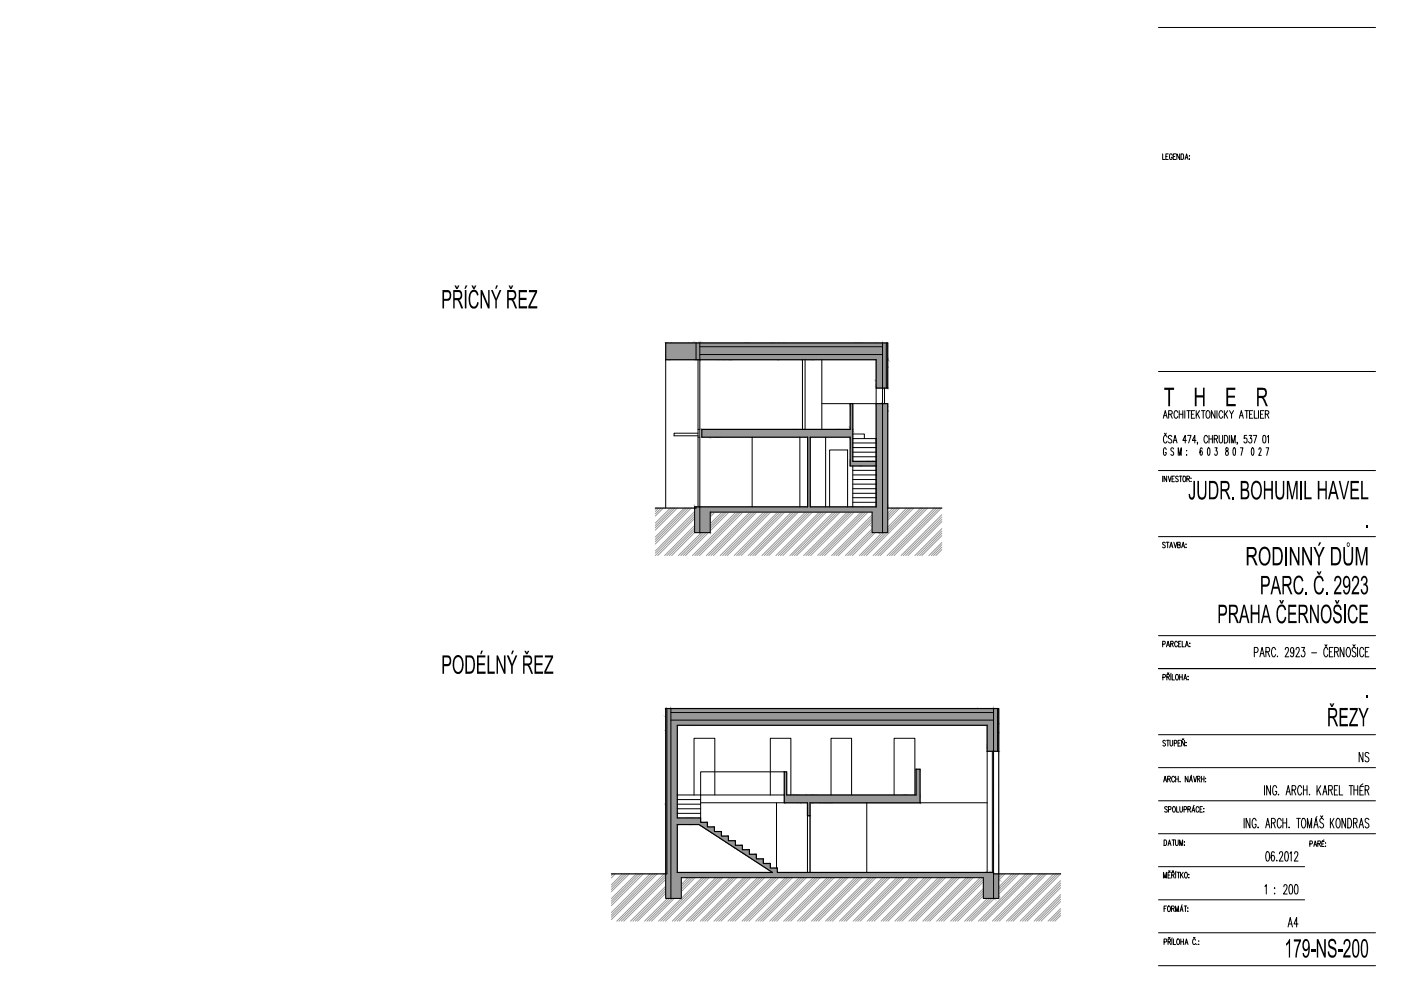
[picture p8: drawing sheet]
<svg xmlns="http://www.w3.org/2000/svg" width="297mm" height="210mm" viewBox="0 0 297 210" stroke-linecap="round" stroke-linejoin="round" font-family="sans-serif">
<g fill="none" stroke="#000" stroke-width=".21">
<path d="M245.6 5.8h46M246.5 32.6v1.2h.5M247.2 33.2h.3M247.7 32.6h-.5v1.2h.5M248.5 32.9a.32 .32 0 0 0-.4-.3 .32 .32 0 0 0-.2 .5v.2a.33 .33 0 0 0 .3 .5 .33 .33 0 0 0 .3-.5h-.2M248.8 33.2h.3M249.3 32.6h-.5v1.2h.5M250.1 32.6v1.2l-.6-1.2v1.2M250.4 32.6h.3a.8 .8 0 0 1 0 1.2h-.3zM251.2 33.8l.4-1.2 .3 1.2M251.4 33.4h.4M252.2 33v.1z"/>
<path d="M252.2 33.7v.1zM141.1 76.3v31.4M147.6 72.7v3.6M148 76.3v31.2M148.4 75.2h38.7M148.4 73.5h38.7M148.4 72.7v40.2M170.1 76.3v14.7M170.7 76.3v14.7M174.2 76.3v14.7M187.1 72.7v40.2M187.9 72.7v9.6"/>
<path d="M245.6 78.8h46M148 91.8h-5.1v.6h5.1M148 91h.4M148 92.7h.4M159.5 92.7v14.8M169.6 92.7v14.8M174.2 85.6h6.1M175 92.7v14.8M180.8 92h2.5v1M180.8 99.7h5M180.8 96.8h5M180.8 95.9h5"/>
<path d="M180.8 94.9h5M180.8 93.9h5M180.8 93h5v14.5M180.8 98.8v8.7M185.8 82.3v3.3h-5M187.5 82.3v3.3M245.6 99.8h46M246.6 88.7l.5-1.6 .4 1.6M246.8 88.1h.5M246.9 91.8l.2 .4 .2-.4M247.3 95.3l-.2-.3-.2-.1a1.58 1.58 0 0 0 0 1.6l.3-.2 .1-.3h-.2M247.4 92.7l-.2-.4a.9 .9 0 0 0-.3 1.5l.3 .1 .2-.4"/>
<path d="M247.8 87.8l.7-.1v-.5l-.2-.1h-.5v1.6M248.2 87.8l.3 .9M248.5 92.6a.38 .38 0 0 0-.6-.3 .38 .38 0 0 0-.1 .6l.5 .3 .2 .5a.4 .4 0 0 1-.4 .2 .4 .4 0 0 1-.4-.2M248.8 93.9l.3-1.6 .5 1.6M248.8 95.2v-.2a.34 .34 0 0 0-.5 .1 .34 .34 0 0 0 .1 .5l.4 .3v.4l-.2 .2-.4-.2M248.9 93.4h.5M249.7 87.4l-.3-.3a.9 .9 0 0 0-.3 1.5l.3 .1 .3-.4M249.8 96.5v-1.6l.3 1.6 .3-1.6v1.6M250 87.1v1.6M250 87.8h.8M250.8 87.1v1.6M251.2 87.1v1.6"/>
<path d="M251.5 93.4h-.7l.5-1.1v1.6M251.6 95.5v.1zM251.6 96.4v.1zM251.6 87.1h.8M251.8 92.3h.7l-.5 1.6M252 87.1v1.6M252.6 87.8h.4M253.3 87.1h-.7v1.6h.7M253.6 93.4h-.8l.5-1.1v1.6M253.6 87.1v1.6M253.9 87.7l.4 1M253.9 93.8l-.1 .4"/>
<path d="M254.3 87.1l-.7 1M254.7 87.1h.8M254.9 95.2l-.2-.3a1.28 1.28 0 0 0 0 1.6l.2-.4-.1-.5h-.2l-.2 .4M255.1 87.1v1.6M255.9 87.2l.1-.1a.89 .89 0 0 1 .3 1.5l-.1 .1a.9 .9 0 0 1-.3-1.5zM256 92.7l-.2-.4a.9 .9 0 0 0-.3 1.5l.3 .1 .2-.4M256.1 95l.2-.1 .2 .3v1.1l-.2 .2-.3-.2zM256.3 92.3v1.6M256.3 93.1h.7M257 92.3v1.6M257.4 93.1l.7-.2-.1-.5-.6-.1v1.6M257.6 87.1v1.6l-.8-1.6v1.6"/>
<path d="M257.6 94.9h.5l-.3 .7a.52 .52 0 0 1 .3 .5 .52 .52 0 0 1-.4 .4l-.1-.2M257.8 93.1l.3 .8M258 87.1v1.6M258.5 92.3v1.4l.3 .2 .4-.2v-1.4M259.2 87.4l-.2-.3a.93 .93 0 0 0-.3 1.5l.3 .1 .2-.4M259.6 92.3a.86 .86 0 0 1 .8 .6 .86 .86 0 0 1-.3 .9l-.5 .1zM259.6 87.1v1.6M259.8 87.7l.5 1M259.9 95v.5a.54 .54 0 0 1 .5 .5 .54 .54 0 0 1-.3 .5 .6 .6 0 0 1-.2-.6 .6 .6 0 0 1 .5-.4v-.5zM260.3 87.1l-.7 1M260.6 92.3v1.6M260.7 87.1l.4 .7 .4-.7"/>
<path d="M261.1 93.9v-1.6l.4 1.6 .4-1.6v1.6M261.1 87.8v.9M261.5 95l.2-.1 .2 .3v1.1l-.2 .2-.2-.2zM262.4 93.8h-.1h.1l-.1 .4M262.8 88.7l.4-1.6 .4 1.6M262.9 88.1h.6M263 94.9h.5l-.4 1.6M263.9 87.1h.8M264.3 92.3h-.5v.6a.46 .46 0 0 1 .6 .5 .46 .46 0 0 1-.6 .4l-.1-.2M264.3 87.1v1.6M264.8 92.3h.6l-.3 .6a.46 .46 0 0 1 .3 .6 .46 .46 0 0 1-.6 .3l-.1-.2M264.9 87.8h.4"/>
<path d="M265.4 95l.2-.1a1.22 1.22 0 0 1 0 1.6l-.3-.6zM265.6 87.1h-.7v1.6h.7M265.7 92.3h.7l-.5 1.6M265.9 87.1v1.6h.7M266.8 87.1v1.6M266.9 95.3l.1-.3a.4 .4 0 0 1 .5 .3 .4 .4 0 0 1-.2 .5l-.4 .7h.5M267.3 87.8h.4M267.8 92.4l.3-.1a1.22 1.22 0 0 1 0 1.6h-.1a1.44 1.44 0 0 1-.2-1.5zM268 87.1h-.7v1.6h.7M268.3 87.8l.6-.1 .1-.3-.1-.2-.6-.1v1.6M268.4 94.9h.6l-.4 1.6M268.6 87.8l.4 .9"/>
<path d="M268.7 92.6l.2-.3v1.6M147.6 107.5v.2h-.3v5.2h1.1M148.4 112.9h2.2v-4.3h34.3v4.3h2.2M175.9 107.5v-12.1h3.8v12.1M180.8 106.5h5M180.8 105.5h5M180.8 104.6h5M180.8 103.6h5M180.8 102.6h5M180.8 101.7h5M180.8 100.7h5M188.2 107.7v5.2h-1.1"/>
<path d="M245.6 113.8h46M246.5 101v1.1M247.1 115.1l-.3-.1h-.3v.4l.5 .3 .1 .3-.3 .1-.3-.1M247.3 115h.6M247.4 101v1.1l-.6-1.1v1.1M247.6 115v1.1M247.7 101l.3 1.1 .3-1.1M248 116.1l.3-1.1 .4 1.1M248.1 115.8h.4M248.5 101.5h.3M248.9 115l.3 1.1 .3-1.1M249 101h-.5v1.1h.5"/>
<path d="M249.7 115.5h.5v-.5h-.5v1.1h.5v-.3l-.1-.3M249.8 101.1l-.2-.1h-.3a.51 .51 0 0 0 .5 .7l-.1 .4h-.3l-.1-.1M250.1 101h.5M250.3 101v1.1M250.5 116.1l.4-1.1 .3 1.1M250.7 115.8h.3M250.9 101h.1a.62 .62 0 0 1 .4 .5 .62 .62 0 0 1-.4 .6 .96 .96 0 0 1-.1-1.1zM251.5 115.3v.2zM251.5 116v.1zM251.6 101.5l.6-.1-.1-.4h-.5v1.1M251.9 101.5l.3 .6M252.5 101.4h.1"/>
<path d="M252.5 102.1h.1M245.6 134.8h46M246.5 136.6l.5-.1v-.5h-.5v1.1M247.3 137.1l.4-1.1 .3 1.1M247.4 136.8h.5M248.2 136.5h.5v-.5h-.5v1.1M248.5 136.5l.3 .6M249.6 136.3a.32 .32 0 0 0-.4-.3 .32 .32 0 0 0-.2 .4v.3a.32 .32 0 0 0 .2 .4 .32 .32 0 0 0 .4-.3M249.9 136.5h.3M250.4 136h-.5v1.1h.5M250.7 136v1.1h.4M251.3 137.1l.3-1.1 .4 1.1"/>
<path d="M251.5 136.8h.3M252.3 136.3v.2zM252.3 137v.1zM265.9 138.3l.7-.1 .1-.2-.1-.6-.7-.1v2M267.1 139.3l.5-2 .5 2M267.3 138.6h.6M268.4 138.2l.7-.1 .1-.3-.1-.4-.7-.1v2M268.8 138.2l.4 1.1M270.5 137.7l-.3-.4a.97 .97 0 0 0-.5 1.5 .44 .44 0 0 0 .5 .5l.3-.5M270.8 139.1l.1 .1M272.5 137.7l.3-.4 .3 .1 .1 .3a2.3 2.3 0 0 1-.7 1.6h.8M274.3 138l-.1 .4a.58 .58 0 0 1-.7-.5 .58 .58 0 0 1 .4-.6 1.44 1.44 0 0 1 .1 2l-.3-.1-.1-.2"/>
<path d="M274.8 137.7l.2-.4 .4 .1 .1 .3a2.3 2.3 0 0 1-.8 1.6h.8M276 137.3h.6l-.3 .7a.63 .63 0 0 1 .4 .7 .63 .63 0 0 1-.6 .6l-.2-.4M278.1 138.4h1M280.9 136.7l.2 .4 .2-.4M281.5 137.7a.44 .44 0 0 0-.5-.4 1.57 1.57 0 0 0 0 2 .44 .44 0 0 0 .5-.5M281.9 138.2h.4M282.6 137.3h-.7v2h.7M283 138.2h.5l.2-.2-.1-.6-.6-.1v2M283.4 138.2l.4 1.1M284.9 137.3v2l-.8-2v2M285.7 137.4l.1-.1a.97 .97 0 0 1 .5 1.5 .44 .44 0 0 1-.5 .5 1.6 1.6 0 0 1-.1-1.9zM286.9 136.7l.2 .4 .2-.4"/>
<path d="M287.5 137.6a.42 .42 0 0 0-.4-.3 .42 .42 0 0 0-.4 .3v.4l.5 .3a.45 .45 0 0 1 .2 .8 .45 .45 0 0 1-.7-.1M287.8 137.3v2M289.1 137.7a.44 .44 0 0 0-.5-.4 1.57 1.57 0 0 0 0 2 .44 .44 0 0 0 .5-.5M289.5 138.2h.4M290.2 137.3h-.7v2h.7M141.4 150.2v35.1h-.3v5.2h1.1M142.2 152.7h68.5M142.2 151.1h68.5M142.2 150.2v40.3M209.3 159.3v25.7M210.4 159.3v25.7M210.7 150.2v34.8"/>
<path d="M211.5 150.2v9.1M211.8 159.3v31.2h-1.1M245.6 155.8h46M246.5 143.6l.6-.1-.1-.5h-.5v1.2M247.1 157.1a.29 .29 0 0 0-.5-.1 .29 .29 0 0 0 .1 .5l.2 .1a.31 .31 0 0 1 .2 .5 .31 .31 0 0 1-.6-.1M247.4 157h.5M247.4 143.5h.5v-.4l-.5-.1v1.2M247.5 142.6l.2 .3 .1-.3M247.6 157v1.2M247.7 143.5l.2 .7M248.1 157v.8l.2 .4 .3-.2v-1M248.2 143v1.2"/>
<path d="M248.3 142.7l-.1 .2M248.5 143v1.2h.5M249 157.6l.5-.1-.1-.5h-.4v1.2M249.4 143a.55 .55 0 0 1 .5 .4 .55 .55 0 0 1-.1 .6l-.1 .1a.61 .61 0 0 1-.5-.4 .61 .61 0 0 1 .2-.7zM249.8 157.6h.3M250.1 143v1.2M250.1 143.5h.6M250.3 157h-.5v1.2h.5M250.7 156.6l.1 .3 .2-.3M250.7 143v1.2M251 144.2l.3-1.2 .3 1.2M251.1 157v1.2l-.6-1.2v1.2"/>
<path d="M251.1 143.8h.4M251.5 157.4h.1M251.5 158.1h.1M251.9 143.4v.1zM251.9 144v.2zM289 159.5v2l-.8-2v2M290.2 159.8a.44 .44 0 0 0-.4-.3 .44 .44 0 0 0-.4 .3l.1 .5a.69 .69 0 0 1 .7 .5 .69 .69 0 0 1-.3 .7l-.4-.1-.1-.2M291.6 141.8h-46h46M143.6 169.5h4.9M143.6 170.5h4.9M143.6 171.5h4.9M143.6 172.5h4.9"/>
<path d="M147.2 168.6v-12.1h4.4v12.1M148.5 170.2h17.8M163.3 168.6v-12.1h4.4v12.1M164.6 170.2v13.9M166.3 163.6h-17.8v5h-4.9M166.3 168.6h-17.8v4.8M171.2 173v12M171.7 173v12M176.2 168.6v-12.1h4.4v12.1M183.8 170.2v14.8M189.6 168.6v-12.1h4.4v12.1M195.1 170.2h14.2"/>
<path d="M245.6 169.8h46M245.6 176.8h46M245.6 162.8h46M246.7 165.8l.3-1.2 .4 1.2M246.8 178.1a.59 .59 0 0 1 .6 .6 .59 .59 0 0 1-.6 .6zM246.8 165.4h.4M247.5 171.2l-.2-.2-.4 .2 .1 .3 .4 .1a.3 .3 0 0 1 0 .5 .3 .3 0 0 1-.5-.1M247.6 165.2l.5-.1v-.4l-.5-.1v1.2M247.7 179.3l.2-1.2 .4 1.2M247.7 171.6l.5-.1v-.4l-.5-.1v1.2M247.7 178.9h.5M247.9 165.2l.3 .6"/>
<path d="M248.5 178.1h.6M248.8 171.1a.61 .61 0 0 1 .5 .4 .61 .61 0 0 1-.3 .7 .69 .69 0 0 1-.2-1.1zM248.8 178.1v1.2M249 164.9a.32 .32 0 0 0-.4-.3 .32 .32 0 0 0-.2 .4v.3a.32 .32 0 0 0 .2 .5 .32 .32 0 0 0 .4-.3M249.2 178.1v.8l.3 .4 .3-.2v-1M249.3 164.6v1.2M249.3 165.2h.5M249.5 171v1.2h.4M249.8 164.6v1.2M250.1 179.3v-1.2l.3 1.2 .3-1.2v1.2M250.1 171v.9l.3 .3 .3-.2v-1M250.2 165.7h.1"/>
<path d="M251 171.6l.5-.1v-.4l-.5-.1v1.2M251.1 178.5h.1M251.1 179.1v.2zM251.8 171.6l.5-.1 .1-.4-.6-.1v1.2M251.9 164.6v1.2l-.6-1.2v1.2M252.1 171.6l.3 .6M252.2 165.8l.3-1.2 .3 1.2M252.3 165.4h.4M252.6 164.4l-.1 .1M252.7 172.2l.3-1.2 .3 1.2M252.8 171.8h.4M253.1 164.6l.3 1.2 .3-1.2"/>
<path d="M253.2 170.8l-.2 .1M253.9 165.2l.4-.1v-.4l-.4-.1v1.2M254.1 165.2l.3 .6M254.2 171.3a.32 .32 0 0 0-.4-.3 .32 .32 0 0 0-.2 .5v.2a.32 .32 0 0 0 .2 .5 .32 .32 0 0 0 .4-.3M254.4 171.6h.3M254.7 165.2h.6M254.7 164.6v1.2M254.9 171h-.5v1.2h.5M255.2 171.4v.1zM255.2 172.1v.1zM255.3 164.6v1.2M255.6 165.7h.1"/>
<path d="M255.6 165v.1zM263.8 173.5v2M265 173.5v2l-.8-2v2M266.3 174l-.2-.5a1.01 1.01 0 0 0-.6 1.5 .41 .41 0 0 0 .2 .4 .41 .41 0 0 0 .4 0l.2-.6h-.2M266.7 175.3v.2l.1-.1M268.1 166.6v2M268.4 175.5l.4-2 .4 2M268.5 174.9h.6M269.4 166.6v2l-.8-2v2M269.6 174.5h.5l.2-.2v-.6l-.2-.2h-.5v2M270 174.5l.4 1M270.7 167a.44 .44 0 0 0-.5-.4 1.57 1.57 0 0 0 0 2 .44 .44 0 0 0 .5-.5v-.3h-.3"/>
<path d="M271.1 168.4v.2v-.1M271.7 174l-.3-.5h-.3a1.62 1.62 0 0 0 0 2h.3l.3-.5M272 173.5v2M272 174.5h.8M272.7 168.6l.4-2 .5 2M272.8 173.5v2M272.8 167.9h.6M273.3 175.3v.2v-.1M273.9 167.5l.7-.1 .1-.3-.1-.4-.7-.1v2M274.3 167.5l.4 1.1M274.9 173.5h.8M275.3 173.5v2"/>
<path d="M276 167a.44 .44 0 0 0-.5-.4 1.57 1.57 0 0 0 0 2 .44 .44 0 0 0 .5-.5M276.3 173.5h.2a1.62 1.62 0 0 1 0 2 1.01 1.01 0 0 1-.5-1.5zM276.4 166.6v2M276.4 167.5h.7M277.1 166.6v2M277.2 175.5v-2l.5 2 .4-2v2M277.7 168.4l-.1 .1h.1M277.7 178.9h.5v-.6h-.5v1.2M278.6 175.5l.4-2 .5 2M278.6 179.5l.2-1.2 .4 1.2M278.6 179.1h.5M278.7 174.9h.6"/>
<path d="M279.2 173.1l-.2 .2M279.2 166.6v2M279.4 178.9l.6-.1-.1-.5h-.5v1.2M279.5 167.4l.5 1.2M279.7 178.9l.3 .6M280 173l.2 .3 .3-.3M280 166.6l-.8 1.3M280.2 178.9h.4M280.5 168.6l.4-2 .4 2M280.6 173.8a.45 .45 0 0 0-.7-.1 .45 .45 0 0 0 .1 .7l.5 .3 .1 .5a.42 .42 0 0 1-.4 .4 .42 .42 0 0 1-.4-.4M280.6 167.9h.6M280.7 178.1l-.4 .2"/>
<path d="M280.8 178.4h-.6v1.1h.6M281.1 178.7h.1M281.1 179.4h.1M281.7 167.5l.7-.1v-.7l-.7-.1v2M282.1 173.5v2M282.1 167.5l.4 1.1M282.3 174.4l.5 1.1M282.8 173.5l-.7 1.4M282.9 167.5h.5M283.5 173.6l.3-.1a1.62 1.62 0 0 1 0 2h-.2a1.69 1.69 0 0 1-.1-1.9zM283.6 166.6h-.7v2h.7M284 166.6v2h.7"/>
<path d="M285.3 173.5v2l-.8-2v2M285.8 173.5h.4a1.48 1.48 0 0 1 0 2h-.4zM286 166.6h.9M286.4 166.6v2M287 174.5l.7-.1v-.5l-.2-.4h-.5v2M287.1 167.5h.8M287.1 166.6v2M287.4 174.5l.3 1M287.9 166.6v2M288.2 175.5l.4-2 .5 2M288.3 174.9h.6M288.3 167.6h.5"/>
<path d="M289 166.2l-.5 .4M289.1 166.7h-.8v1.9h.8M289.4 167.5l.7-.1 .1-.3-.1-.4-.7-.1v2M289.8 167.5l.4 1.1M290.2 173.8a.45 .45 0 0 0-.7-.1 .45 .45 0 0 0 .1 .7l.5 .3 .1 .5-.3 .3h-.2l-.3-.3M210.7 185.3v5.2h-2.2v-4.4h-64.1v4.4h-2.2M245.6 197.8h46M245.6 183.8h31M245.6 190.8h31M246.7 186.2v-1.3l.3 1.3 .3-1.3v1.3M246.8 199.7h.5v-.6h-.5v1.2M246.8 192.6h.3"/>
<path d="M247.3 192.1h-.5v1.2M247.7 192.1a.6 .6 0 0 1 .5 .5 .6 .6 0 0 1-.3 .7 .72 .72 0 0 1-.2-1.2zM247.7 199.7l.5-.2-.1-.4h-.4v1.2M247.7 185.5h.3M247.7 198.7l.2 .3 .2-.3M247.8 184.6l.1 .3 .2-.3M247.9 199.7l.3 .6M248.2 184.9h-.5v1.3h.5M248.4 192.6h.5v-.4l-.5-.1v1.2M248.4 185.5h.5l.1-.3-.2-.3h-.4v1.3M248.5 199.1v1.2M248.5 184.6l.2 .3 .1-.3"/>
<path d="M248.5 198.9v.1M248.7 192.6l.3 .7M248.7 185.5l.3 .7M248.8 199.1v1.2h.5M249.2 193.3v-1.2l.4 1.2 .3-1.2v1.2M249.3 184.9v1.3M249.3 184.7v.2M249.6 184.9h.5M249.6 199.1h.1a.64 .64 0 0 1 .4 .6 .64 .64 0 0 1-.4 .6 .82 .82 0 0 1-.1-1.2zM249.9 184.9v1.3M250.2 193.3l.3-1.2 .3 1.2M250.3 184.9v1.3"/>
<path d="M250.3 192.9h.4M250.4 199.1v1.2M250.4 199.7h.5M250.5 185.5l.4 .7M250.7 191.8l-.2 .2M250.9 184.9l-.6 .8M250.9 199.1v1.2M251.1 192.1h.5M251.2 185.1l.2-.2a.67 .67 0 0 1 .4 .7 .67 .67 0 0 1-.4 .6l-.3-.5zM251.3 192.1v1.2M251.3 199.9h.5M251.8 192.5v.1z"/>
<path d="M251.8 193.2v.1zM252.1 185.4h.1M252.1 186h.1M253 198.7l.2 .3 .2-.3M253.4 199.4a.32 .32 0 0 0-.4-.3 .32 .32 0 0 0-.1 .4v.3a.31 .31 0 0 0 .2 .5 .31 .31 0 0 0 .3-.3M254.2 199.5h.1M268.2 187.9l.3-.3v2M268.5 180.7l.3-.1a1.6 1.6 0 0 1 0 2l-.3-.1-.1-.8zM270.2 188.3h.1zM270.2 189.5h.1zM270.2 180.8l-.1-.1-.3-.1a1.6 1.6 0 0 0 0 2 .66 .66 0 0 0 .5-.6 .66 .66 0 0 0-.5-.7l-.3 .6M270.7 182.4l-.1 .1h.2"/>
<path d="M271.3 181l.2-.4 .4 .1v.6l-.7 1.3h.8M272.2 188v-.3a.42 .42 0 0 1 .7 0 .42 .42 0 0 1-.1 .6l-.7 1.3h.8M272.5 180.7h.5l.2 .7-.2 1.1-.3 .1a1.86 1.86 0 0 1-.2-1.9zM273.1 196.5l.5-2 .4 2M273.3 195.9h.6M273.4 187.6h.3a1.6 1.6 0 0 1 0 2l-.3-.1-.1-.8zM273.5 181l.3-.4v2M274.5 181v-.3a.42 .42 0 0 1 .6 0 .42 .42 0 0 1 0 .6l-.7 1.3h.8M274.6 187.6h.3a1.6 1.6 0 0 1 0 2l-.3-.1-.2-.8zM275.2 195.9h-.8l.5-1.4v2M245.6 204.8h46M251.2 200.3l.3-1.2 .4 1.2"/>
<path d="M253.7 200.2h.1M254.2 200.2h.1"/>
</g>
<g fill="#000">
<path d="M101.9 61.5h.3l1.3 3v-3h.3v3.9h-.3l-1.3-3.1v3.1h-.3zM110 61.5h1.7v.5h-1.4v1.1h1.3v.5h-1.3v1.3h1.5v.5h-1.8zM112.1 61.5h1.8v.5l-1.5 2.9h1.5v.5h-1.9v-.5l1.5-2.9h-1.4zM246.8 82.2h2.1v.5h-.8v3.4h-.4v-3.4h-.9zM253.3 82.2h.4v1.6h1.4v-1.6h.3v3.9h-.3v-1.8h-1.4v1.8h-.4zM260 82.2h1.9v.5h-1.5v1.2h1.4v.4h-1.4v1.4h1.6v.4h-2zM253 102h.4v3l-.3 .8-.6 .1-.3-.2-.2-.9 .3-.1v.3a.38 .38 0 0 0 .5 .5 .38 .38 0 0 0 .2-.6zM253.9 102h.3v2.8l.1 .3 .4 .4 .5-.1 .2-.3 .1-3.1h.3l-.1 3.1-.2 .5-.5 .3h-.6l-.4-.7zM261.2 105.4h.4v.5h-.4zM268 102h.3v1.6h1.2v-1.6h.4v3.9h-.4v-1.9h-1.2v1.9h-.3zM270.4 102h.3v2.8l.1 .3 .4 .4 .5-.1 .2-.3 .1-3.1h.3v2.9l-.2 .7-.6 .3-.7-.1-.3-.6zM272.8 102h.5l.7 3.3 .7-3.3h.4v3.9h-.3v-3.3l-.7 3.3h-.3l-.7-3.3v3.3h-.3z"/>
<path d="M273.5 116h.3l1.4 3v-3h.3v3.9h-.3l-1.4-3.1v3.1h-.3zM276.1 116h.3l1.4 3v-3h.4v3.9h-.4l-1.4-3.1v3.1h-.3zM276.6 102h.3v3.4h1.2v.5h-1.5zM279.4 102h.3v1.6h1.3v-1.6h.3v3.9h-.3v-1.9h-1.3v1.9h-.3zM283.8 102h.4l.7 3.4 .8-3.4h.3l-.9 3.9h-.3zM286.3 102h1.8v.4h-1.4v1.2h1.3v.5h-1.3v1.3h1.5v.5h-1.9zM287.4 116h.6l.7 3.3 .8-3.3h.4v3.9h-.3v-3.3l-.8 3.3h-.3l-.7-3.4v3.4h-.4zM288.6 102h.3v3.4h1.2v.5h-1.5zM289.6 111.4h.3v.6h-.3zM265.2 128.2h.3v1.6h1.2v-1.6h.3v3.9h-.3v-1.8h-1.2v1.8h-.3zM273.1 128.2h1.7v.5h-1.4v1.2h1.3v.4h-1.3v1.4h1.5v.4h-1.8zM274.7 122.4l.3-.3 .5-.1 .4 .2 .4 .6 .1 .4-.4 .1-.2-.7-.5-.1-.4 .2-.3 .6v1.5l.4 .7 .5 .1 .2-.1 .4-.9 .3 .1-.3 .9-.5 .5-.7-.1-.3-.4-.2-.5-.2-1.5z"/>
<path d="M276.8 125.5h.4v.5h-.4zM277.7 128.2h.3l1.3 3.1v-3.1h.3v3.9h-.3l-1.3-3v3h-.3zM281.1 125.5h.4v.5h-.4zM283.1 122.3l.7-.2 .3 .1 .3 .5-.1 1.2-1.1 1.6h1.2v.5h-1.6l.3-1 .9-1.4 .1-.7a.48 .48 0 0 0-.7-.4 .48 .48 0 0 0-.2 .7h-.3zM286.3 128.4l.4-.2 .7 .1 .4 .9-.3 .2-.2-.6-.3-.2-.4 .1-.4 .4-.1 1.4 .2 1 .4 .2h.4l.2-.2 .3-.7 .3 .1-.3 .9-.5 .4h-.5l-.4-.3-.4-1.1v-1.5zM286.9 122.2l.4-.1 .4 .1 .5 .7-.1 .9-1.1 1.7h1.2v.5h-1.6l.3-1 .8-1.1 .1-.9a.48 .48 0 0 0-.6-.5 .48 .48 0 0 0-.3 .7h-.3l.1-.5zM288.2 128.2h1.8v.5h-1.4v1.2h1.3v.4h-1.3v1.4h1.4v.4h-1.8zM288.7 122.4l.4-.3 .6 .2 .2 1-.3 .6 .3 .2 .2 .5-.1 .9-.4 .5-.5 .1-.3-.2-.3-.9 .3-.1v.4a.49 .49 0 0 0 .7 .3 .49 .49 0 0 0 .2-.7l-.1-.6-.2-.2h-.3v-.4h.3l.2-.3v-.5a.4 .4 0 0 0-.5-.4 .4 .4 0 0 0-.3 .5v.2l-.3-.1zM103.4 139h.3v3.4h1.2v.5h-1.5zM105.3 139h.3l1.2 3v-3h.4v3.9h-.4l-1.2-3.1v3.1h-.3zM113.3 139h1.8v.4h-1.4v1.2h1.3v.4h-1.3v1.4h1.4v.5h-1.8zM115.5 139h1.8v.4l-1.5 3h1.5v.5h-1.9v-.5l1.5-2.9-1.4-.1z"/>
<path d="M284 150.1h1.8v.5h-1.4v1.2h1.3v.4h-1.3v1.3h1.4v.5h-1.8zM286.2 150.1h1.7v.5l-1.5 2.9h1.5v.5h-1.9v-.5l1.5-2.9h-1.3zM288 150.1h.4l.7 1.8 .7-1.8h.4l-1 2.2v1.7h-.3v-1.7zM289.6 147.3h.3v.6h-.3zM274.3 199.2h1.5v.3l-.7 2-.1 1.5h-.4l.1-1.2 .8-2.2h-1.2zM273.3 199.1h.2v3.9h-.2v-3l-.6 .5v-.4zM278 201.4h.8v.4h-.8zM279.2 199.1h.3l1.3 3.1v-3.1h.3v3.9h-.3l-1.3-3.1v3.1h-.3zM281.9 199.2l.3-.2 .5 .1 .4 .2 .2 .5v.4h-.3l-.3-.7h-.5l-.3 .4 .1 .5 1 .5 .4 .7-.1 .9-.3 .4-.3 .2-.7-.2-.5-.8v-.4h.3l.2 .7 .3 .2 .6-.1 .2-.4-.1-.6-1.1-.5-.3-.4v-.8zM283.7 201.4h.9v.4h-.9zM285.1 199.3l.2-.2h.5l.5 .5v1.2l-1.1 1.8h1.1v.4h-1.5l.1-.7 1.1-1.7v-.7a.47 .47 0 0 0-.6-.4 .47 .47 0 0 0-.3 .6v.2l-.3-.1z"/>
<path d="M93.8 61.5h1.4l.3 .3 .2 .6-.1 .7-.4 .6-1.1 .1v1.6h-.3zM94.1 62v1.4l1-.1 .2-.4-.1-.8z"/>
<path d="M96.1 61.5h1.4l.3 .2 .2 .6v.6l-.2 .5-.5 .2 .3 .3 .6 1.5h-.4l-.4-1.2-.5-.5h-.5v1.7h-.3zM96.4 61.9v1.3l1.1-.1 .2-.3-.2-.8zM96.4 60.5h.3l.2 .5 .2-.5h.3l-.4 .8h-.3z"/>
<path d="M98.6 61.5h.3v3.9h-.3zM98.7 60.5h.4l-.4 .7h-.2z"/>
<path d="M99.9 61.7l.5-.3 .5 .1 .3 .3 .3 .8-.4 .1-.1-.6-.3-.2-.6 .1-.3 .5-.1 1.4 .3 .9 .6 .2 .4-.3 .2-.7 .3 .2-.3 .8-.5 .4-.8-.1-.5-.9v-1.7zM99.9 60.5h.4l.2 .5 .2-.5h.3l-.4 .8h-.3z"/>
<path d="M104.1 61.5h.4l.7 1.8 .7-1.8h.4l-1 2.2v1.7h-.3v-1.7zM105.2 60.5h.4l-.4 .7h-.2z"/>
<path d="M107.5 61.5h1.4l.4 .3 .2 .6-.1 .5-.1 .4-.5 .4 .4 .5 .4 1.2h-.3l-.6-1.4-.3-.3h-.5v1.7h-.4zM107.9 61.9v1.3l1-.1 .2-.4-.1-.6-.2-.2zM107.8 60.5h.4l.1 .5 .2-.5h.3l-.3 .8h-.3z"/>
<path d="M266.5 82.2h1.6l.4 .4 .1 .4-.1 .8-.6 .6 .4 .4 .5 1.3h-.4l-.6-1.4-.3-.3h-.6v1.7h-.4zM266.9 82.7v1.2l1.2-.1 .2-.6-.2-.5z"/>
<path d="M256.3 102h1.3l.3 .2 .3 .6 .1 1.9-.4 .9-.4 .3h-1.2zM256.6 102.4v3h.9l.4-.6v-1.6l-.3-.6z"/>
<path d="M258.8 102h1.2l.5 .2 .2 .5v.6l-.1 .4-.6 .4 .4 .4 .5 1.4h-.4l-.8-1.7h-.6v1.7h-.3zM259.1 102.4v1.3h1l.3-.4-.1-.7-.2-.2z"/>
<path d="M263.1 102h1.1l.6 .6-.1 .8-.3 .4 .4 .5 .1 .8-.2 .5-.4 .3h-1.2zM263.4 102.4v1.2h.8l.3-.4-.1-.6-.3-.2zM263.4 104.1v1.3h.9l.2-.4-.1-.8z"/>
<path d="M264.3 116h1.5l.4 .2 .2 1-.3 .8a.19 .19 0 0 0-.3 .1 .19 .19 0 0 0 .1 .2l.8 1.6h-.5l-.5-1.2-.4-.6h-.6v1.8h-.4zM264.7 116.4v1.3l1.1-.1 .3-.4-.1-.6-.3-.2z"/>
<path d="M265.6 102.3l.5-.4 .6 .1 .3 .2 .4 .7 .1 .7-.1 1.4-.2 .5-.6 .4-.7-.1-.5-.7-.2-1.4 .1-.8zM266 102.5l-.4 .7v1.1l.3 .9 .5 .3 .5-.3 .3-.6v-1.4l-.2-.5-.4-.3-.3-.1z"/>
<path d="M267.3 116.4l.5-.5h.5l.6 .4 .3 .6 .1 1.7-.4 1-.5 .3-.8-.1-.6-.9-.1-1.4zM267.5 116.6l-.2 .8v1.3l.5 .7 .5 .1 .4-.3 .2-.5v-1.5l-.2-.6-.3-.2h-.5z"/>
<path d="M269.8 116h1.4l.6 .7 .1 1.9-.2 .8-.6 .4-1.3 .1zM270.2 116.4v3h.8l.4-.3 .2-.5v-1.4l-.5-.7z"/>
<path d="M278.5 116h.4l.8 1.8 .8-1.8h.4l-1.1 2.2v1.7h-.3v-1.7zM279.7 115h.4l-.4 .7h-.3z"/>
<path d="M282.5 102h.3l1 3.9h-.3l-.3-1.2h-1l-.3 1.2h-.3zM282.7 102.4l-.4 1.9h.8z"/>
<path d="M282.2 116h1.4l.5 .6 .3 .9-.1 1.1-.2 .8-.6 .4-1.3 .1zM282.5 116.4v3h.8l.6-.5v-1.8l-.4-.6z"/>
<path d="M284.8 116h.4v2.9l.4 .6h.5l.4-.5 .1-3h.3v2.9l-.3 .6-.3 .4h-.8l-.6-.6zM285.7 115a.43 .43 0 0 1 .5 .4 .43 .43 0 0 1-.5 .5l-.2-.3zM285.8 115.2a.25 .25 0 0 0-.1 .4 .25 .25 0 0 0 .3 0v-.3z"/>
<path d="M258.4 128.2l1.4 .1 .3 .7v.8l-.2 .5-.4 .2h-.8v1.6h-.3zM258.7 128.7v1.4l.9-.1 .2-.5v-.6l-.3-.2z"/>
<path d="M260.6 128.2h1.2l.5 .3 .2 .6-.1 .6-.3 .5-.3 .1 .3 .4 .6 1.4h-.4l-.6-1.5-.5-.2h-.3v1.7h-.3zM260.9 128.6v1.3h1l.2-.4-.1-.7-.3-.2z"/>
<path d="M263.6 128.2h.3l1 3.9h-.3l-.3-1.2h-1l-.3 1.2h-.3zM263.8 128.6l-.4 1.9h.8z"/>
<path d="M268.2 128.2h.4l.9 3.9h-.3l-.3-1.2h-1l-.3 1.2h-.3zM268.4 128.6l-.4 1.9h.8z"/>
<path d="M267.4 122.1l1.4 .1 .2 .2 .2 .6v.9l-.4 .4-1.1 .1v1.6h-.3zM267.7 122.5v1.4h.9l.3-.4v-.6a.43 .43 0 0 0-.6-.4z"/>
<path d="M270.3 122.1h.3l1.1 3.9h-.4l-.3-1.2h-1l-.3 1.2h-.3zM270.5 122.5l-.4 1.9h.8z"/>
<path d="M271.9 122.1h1.4l.3 .3 .2 .4v.9l-.3 .4-.4 .1 .4 .5 .5 1.3h-.4l-.8-1.7h-.6v1.7h-.3zM272.2 122.5v1.3h.8a.65 .65 0 0 0 .5-.6 .65 .65 0 0 0-.5-.7z"/>
<path d="M271 128.6l.4-.4h.5l.5 .3 .3 .6v.2l-.3 .1-.2-.6-.5-.2-.4 .2-.3 .6v1.6l.4 .7h.6l.3-.4 .1-.5 .3 .1-.3 .9-.5 .4-.7-.1-.4-.8-.2-1.6zM271.2 127.2h.4l.1 .5 .2-.5h.3l-.3 .8h-.3z"/>
<path d="M275.3 128.2h1.3l.5 .3 .1 1-.3 .7a.22 .22 0 0 0-.2 .1 .22 .22 0 0 0 0 .2l.8 1.6h-.5l-.6-1.5-.4-.2h-.4v1.7h-.3zM275.6 128.6v1.3h1l.3-.4-.1-.7-.4-.2z"/>
<path d="M280.5 128.5l.5-.3h.5l.4 .4 .3 .7 .1 1.2-.1 .8-.4 .6-.5 .3-.6-.1-.4-.5-.2-.6v-1.5zM280.8 128.7l-.4 .7v1.3l.2 .7 .6 .4 .6-.5 .2-1.6-.4-1-.3-.1z"/>
<path d="M279 122.4l.3-.3 .6-.1 .3 .2 .4 .6 .1 .4-.4 .1-.2-.7-.5-.1-.4 .2-.3 .6v1.5l.5 .7 .4 .1 .2-.1 .4-.9 .3 .1-.2 .8-.6 .6-.8-.3-.4-.7-.1-1.5zM279.1 121.1h.4l.2 .5 .2-.5h.3l-.4 .8h-.3z"/>
<path d="M283 128.4l.3-.2h.6l.5 .7v.4l-.3 .1-.1-.6-.5-.2-.3 .1-.2 .4 .1 .5 1.1 .5 .3 .6-.1 .9-.2 .4-.4 .2-.8-.2-.3-.6-.1-.5 .3-.1 .2 .7 .2 .2h.5l.4-.4-.1-.6-1.3-.8-.1-.9zM283 127.2h.3l.2 .5 .2-.5h.3l-.3 .8h-.4z"/>
<path d="M285.1 122.2l.3-.1 .4 .1 .4 .5 .1 .6v1.4l-.3 1-.4 .4-.4-.1-.3-.4-.1-.5 .3-.1 .1 .5a.44 .44 0 0 0 .5 .1 .44 .44 0 0 0 .2-.6l.1-.9-.3 .5-.4 .1-.5-.7-.1-1zM285.2 122.6l-.2 .5 .2 .9a.46 .46 0 0 0 .6 .2 .46 .46 0 0 0 .2-.7l-.1-.7a.36 .36 0 0 0-.3-.3 .36 .36 0 0 0-.4 .1z"/>
<path d="M93.8 139h1.4l.3 .2 .2 .7-.1 .8-.4 .5-1.1 .1v1.6h-.3zM94.1 139.4v1.4l1-.1 .2-.4v-.5a.43 .43 0 0 0-.6-.4z"/>
<path d="M96.4 139.3l.4-.4h.7l.4 .4 .3 .7v1.8l-.3 .7-.5 .4-.8-.2-.5-.8-.1-1.3zM96.8 139.4l-.4 .8-.1 1.2 .3 .8 .6 .3 .6-.6 .2-1.4-.2-.7-.3-.4-.3-.1z"/>
<path d="M98.7 139h1.2l.4 .3 .3 .5 .1 1.8-.3 .8-.5 .4-1.2 .1zM99 139.4v3h.9l.3-.4 .1-.4-.1-1.7-.3-.5z"/>
<path d="M101.1 139h1.8v.4h-1.4v1.2h1.3v.4h-1.3v1.4h1.5v.5h-1.9zM102 138h.4l-.3 .7h-.3z"/>
<path d="M107.4 139h.5l.7 1.8 .7-1.8h.4l-1 2.2v1.7h-.3v-1.7zM108.6 138h.4l-.4 .7h-.2z"/>
<path d="M110.9 139h1.4l.3 .2 .2 .4v.9l-.3 .4-.4 .2 .4 .4 .5 1.4h-.4l-.8-1.8h-.6v1.8h-.3zM111.2 139.4v1.3l1.1-.1 .2-.5-.1-.5-.2-.2zM111.2 138h.3l.2 .4 .2-.4h.3l-.4 .7h-.3z"/>
<path d="M281.6 150.1h1.3l.5 .3 .1 1.1-.2 .4-.5 .3 .2 .2 .7 1.6h-.4l-.6-1.4-.3-.3h-.5v1.7h-.3zM281.9 150.5v1.3h.9a.69 .69 0 0 0 .4-.7 .69 .69 0 0 0-.5-.6zM281.9 149.1h.3l.2 .5 .2-.5h.3l-.4 .8h-.3z"/>
<path d="M276.4 199.3l.4-.2 .5 .2 .3 .5 .1 .8v1.3l-.3 .8-.4 .4-.4-.1-.3-.4-.1-.5 .2-.1 .2 .5a.46 .46 0 0 0 .6 0 .46 .46 0 0 0 .1-.5l.1-.8-.2 .4-.5 .1-.5-.6-.1-1.1zM276.6 199.6l-.2 .5 .2 .9a.45 .45 0 0 0 .6 .2 .45 .45 0 0 0 .2-.6l-.2-1-.1-.1z"/>
<path d="M287 199.3l.3-.2 .4 .1 .5 .9v2l-.2 .6-.4 .4-.6-.2-.3-1v-1.6zM287.2 199.5l-.2 .8 .1 1.9a.4 .4 0 0 0 .4 .5 .4 .4 0 0 0 .3-.6l.1-1.6-.1-.7a.36 .36 0 0 0-.6-.3z"/>
<path d="M289 199.2l.4-.1 .3 .1 .3 .9v2.1l-.2 .5-.4 .4h-.3l-.3-.3-.3-.8v-1.9zM289.1 199.5l-.3 .7 .1 2a.42 .42 0 0 0 .5 .4 .42 .42 0 0 0 .3-.6v-2.1l-.2-.3z"/>
</g>
<path d="M272.7 116v3.9" fill="none" stroke="#000" stroke-width=".34"/>
<path d="M275.9 102v3.9M285.1 128.2v3.9" fill="none" stroke="#000" stroke-width=".3"/>
<g fill="#989898" stroke="#989898" stroke-width=".21">
<path d="M210.7 150.2h1.1v.7z"/>
<path d="M208.8 151.1h1.9v1z"/>
<path d="M211.8 159.3v.2z"/>
<path d="M211.8 159.5v.4z"/>
<path d="M211.8 160.1v.6z"/>
<path d="M211.8 160.7v6.8z"/>
<path d="M211.8 167.5v5.4z"/>
<path d="M194.2 163.1h.9v.5z"/>
<path d="M211.8 172.9v.4z"/>
<path d="M211.8 173.3v5.5z"/>
<path d="M192.3 170.2h2.8z"/>
<path d="M210.2 185h.5v.3z"/>
<path d="M166.3 163.6h.5v.4z"/>
<path d="M141.1 150.2h.3v.2z"/>
<path d="M142.2 150.9l.3 .2h-.3z"/>
<path d="M171.7 170.3v.2z"/>
<path d="M171.7 170.5v1z"/>
<path d="M171.2 172.6l.5 .4h-.5z"/>
<path d="M166.3 168.6l2.8 1.6h-2.6z"/>
<path d="M148.3 173.4l.2 .1z"/>
<path d="M149.8 174.4l.2 .1z"/>
<path d="M151.3 175.3l.2 .2z"/>
<path d="M154.3 177.3l.1 .1z"/>
<path d="M155.7 178.3h.2z"/>
<path d="M157.2 179.2l.2 .1z"/>
<path d="M158.7 180.2l.2 .1z"/>
<path d="M160.2 181.1l.2 .2z"/>
<path d="M164.7 184.1h.1z"/>
<path d="M141.1 185.1l.3 .2h-.3z"/>
<path d="M142.2 185.9l2.2 1.3v3.3z"/>
<path d="M187.1 72.7h1.1v.6z"/>
<path d="M184.3 73.5h2.8v1.7z"/>
<path d="M185.8 85.6h1.3v.8z"/>
<path d="M180.3 85.6h.5v.3z"/>
<path d="M147.6 72.7h.8v.5z"/>
<path d="M147 72.7h.6v.4z"/>
<path d="M185.2 97.8h.6v.3z"/>
<path d="M141.1 72.7l6.1 3.6h-5.4z"/>
<path d="M187.1 107.1l1.1 .6v5.2z"/>
<path d="M184.9 111.7l2.2 1.2h-.9z"/>
<path d="M148.8 91l2.8 1.7h-1.3z"/>
<path d="M147.6 107.5h.8v.4z"/>
<path d="M209.3 150.2l1.4 .9v-.9zM210.7 150.2v.9z"/>
<path d="M207.4 150.2l1.4 .9 .5-.9zM209.3 150.2l1.4 .9h-1.9z"/>
<path d="M210.7 150.2v2.5l1.1 .7zM210.7 150.2l1.1 .7v2.5z"/>
<path d="M207.9 151.1l2.8 1.6-1.9-1.6zM208.8 151.1l1.9 1v.6z"/>
<path d="M206.5 150.2l1.4 .9-.5-.9zM207.4 150.2l1.4 .9h-.9z"/>
<path d="M207.4 152.7l4.4 2.5-1.1-2.5zM210.7 152.7l1.1 .7v1.8z"/>
<path d="M204.6 151.1l2.8 1.6 .5-1.6zM207.9 151.1l2.8 1.6h-3.3z"/>
<path d="M203.2 150.2l1.4 .9 1.9-.9zM204.6 151.1l1.9-.9 1.4 .9z"/>
<path d="M209.3 153.8v4l2.5 1.5zM209.3 153.8l2.5 1.4v4.1z"/>
<path d="M197.7 151.1l2.8 1.6 4.1-1.6zM200.5 152.7l4.1-1.6 2.8 1.6z"/>
<path d="M196.3 150.2l1.4 .9 5.5-.9zM197.7 151.1l5.5-.9 1.4 .9z"/>
<path d="M211.4 159.3h.4zM211.4 159.3h.4z"/>
<path d="M209.3 157.8v.3l2.1 1.2zM209.3 157.8l2.5 1.5h-.4z"/>
<path d="M210.7 159.3h.7zM210.7 159.3h.7z"/>
<path d="M209.3 158.1v.3l1.4 .9zM209.3 158.1l2.1 1.2h-.7z"/>
<path d="M209.3 158.4l1.4 .9zM209.3 158.4l1.4 .9z"/>
<path d="M209.3 158.7l1.1 .6h-1.1zM209.3 159.3h1.1z"/>
<path d="M211.8 159.9v.2zM211.8 159.9v.2z"/>
<path d="M210.4 159.3h.3zM210.4 159.3h.3z"/>
<path d="M209.3 158.5v.2l1.1 .6zM209.3 158.5l1.4 .8h-.3z"/>
<path d="M194.2 163.1v5.5l.9 .5zM194.2 163.1l.9 .5v5.5z"/>
<path d="M192.2 168.6l2.9 1.6-.9-1.6zM194.2 168.6l.9 .5v1.1z"/>
<path d="M162.3 152.7l1.9 1.1 43.2-1.1zM164.2 153.8l43.2-1.1 1.9 1.1z"/>
<path d="M159.5 151.1l2.8 1.6 35.4-1.6zM162.3 152.7l35.4-1.6 2.8 1.6z"/>
<path d="M211.8 178.8v6.2zM211.8 178.8v6.2z"/>
<path d="M156.5 152.7l1.9 1.1 3.9-1.1zM158.4 153.8l3.9-1.1 1.9 1.1z"/>
<path d="M153.7 151.1l2.8 1.6 3-1.6zM156.5 152.7l3-1.6 2.8 1.6z"/>
<path d="M211.8 185v.3zM211.8 185v.3z"/>
<path d="M210.7 185.3l1.1 .6v-.6zM211.8 185.3v.6z"/>
<path d="M209.3 185l2.5 1.5-1.6-1.5zM210.2 185l1.6 .9v.6z"/>
<path d="M154.1 152.7l1.9 1.1 .5-1.1zM156.5 152.7l1.9 1.1h-2.4z"/>
<path d="M151.3 151.1l2.8 1.6-.4-1.6zM153.7 151.1l2.8 1.6h-2.4z"/>
<path d="M149.9 150.2l1.4 .9 45-.9zM151.3 151.1l45-.9 1.4 .9z"/>
<path d="M151.4 152.7l1.9 1.1 .8-1.1zM154.1 152.7l1.9 1.1h-2.7z"/>
<path d="M148.6 151.1l2.8 1.6-.1-1.6zM151.3 151.1l2.8 1.6h-2.7z"/>
<path d="M147.2 150.2l1.4 .9 1.3-.9zM148.6 151.1l1.3-.9 1.4 .9z"/>
<path d="M206.6 185l5.2 3-2.5-3zM209.3 185l2.5 1.5v1.5z"/>
<path d="M151.4 152.7l1.8 1.1zM151.4 152.7l1.9 1.1z"/>
<path d="M148.6 151.1l2.8 1.6zM148.6 151.1l2.8 1.6z"/>
<path d="M147.2 150.2l1.4 .9zM147.2 150.2l1.4 .9z"/>
<path d="M208.5 186.1v1.9l3.3 1.9zM208.5 186.1l3.3 1.9v1.9z"/>
<path d="M203.3 185l1.9 1.1 1.4-1.1zM205.2 186.1l1.4-1.1 1.9 1.1z"/>
<path d="M147.5 152.7l1.9 1.1 2-1.1zM149.4 153.8l2-1.1 1.8 1.1z"/>
<path d="M144.7 151.1l2.8 1.6 1.1-1.6zM148.6 151.1l2.8 1.6h-3.9z"/>
<path d="M208.5 188v.5l3.3 2zM208.5 188l3.3 1.9v.6z"/>
<path d="M147.2 152.7l1.9 1.1-1.6-1.1zM147.5 152.7l1.9 1.1h-.3z"/>
<path d="M144.4 151.1l2.8 1.6-2.5-1.6zM144.7 151.1l2.8 1.6h-.3z"/>
<path d="M142.2 150.2l1.4 .9 3.6-.9zM143.6 151.1l3.6-.9 1.4 .9z"/>
<path d="M208.5 188.5v.7l2.2 1.3zM208.5 188.5l3.3 2h-1.1z"/>
<path d="M176 170.2h16.3zM176 170.2h16.3z"/>
<path d="M173.2 168.6l2.8 1.6 16.2-1.6zM176 170.2l16.2-1.6 2.9 1.6z"/>
<path d="M175.6 170.2h.4zM175.6 170.2h.4z"/>
<path d="M172.8 168.6l2.8 1.6-2.4-1.6zM173.2 168.6l2.8 1.6h-.4z"/>
<path d="M141.4 150.2l.8 .5v-.5zM142.2 150.2v.5z"/>
<path d="M175.3 170.2h.3zM175.3 170.2h.3z"/>
<path d="M172.5 168.6l2.8 1.6-2.5-1.6zM172.8 168.6l2.8 1.6h-.3z"/>
<path d="M145.3 152.7l1.9 1.1v-1.1zM147.2 152.7l1.9 1.1h-1.9z"/>
<path d="M142.5 151.1l2.8 1.6-.9-1.6zM144.4 151.1l2.8 1.6h-1.9z"/>
<path d="M142.2 150.2v.7l.3 .2zM142.2 150.2l1.4 .9h-1.1z"/>
<path d="M175 170.2h.3zM175 170.2h.3z"/>
<path d="M172.2 168.6l2.8 1.6-2.5-1.6zM172.5 168.6l2.8 1.6h-.3z"/>
<path d="M145 152.7l1.9 1.1-1.6-1.1zM145.3 152.7l1.9 1.1h-.3z"/>
<path d="M142.2 151.1l2.8 1.6-2.5-1.6zM142.5 151.1l2.8 1.6h-.3z"/>
<path d="M174.8 170.2h.2zM174.8 170.2h.2z"/>
<path d="M172 168.6l2.8 1.6zM172.2 168.6l2.8 1.6h-.2z"/>
<path d="M208.5 189.2v1.3zM208.5 189.2l2.2 1.3h-2.2z"/>
<path d="M173.9 170.2h.9zM173.9 170.2h.9z"/>
<path d="M171 168.6l2.9 1.6-1.9-1.6zM172 168.6l2.8 1.6h-.9z"/>
<path d="M142.2 151.1v.6l1.7 1zM142.2 151.1l2.8 1.6h-1.1z"/>
<path d="M141.4 150.2v1l.8 .5zM141.4 150.2l.8 .5v1z"/>
<path d="M172.2 170.2h1.7zM172.2 170.2h1.7z"/>
<path d="M169.4 168.6l2.8 1.6-1.2-1.6zM171 168.6l2.9 1.6h-1.7z"/>
<path d="M142.2 152.7l1.9 1.1 .9-1.1zM145 152.7l1.9 1.1h-2.8z"/>
<path d="M142.2 151.7v1zM142.2 151.7l1.7 1h-1.7z"/>
<path d="M141.4 151.2v1l.8 .5zM141.4 151.2l.8 .5v1z"/>
<path d="M171.7 170.2h.5zM171.7 170.2h.5z"/>
<path d="M169 168.6l2.7 1.6-2.3-1.6zM169.4 168.6l2.8 1.6h-.5z"/>
<path d="M141.4 152.2v.3l.8 .4zM141.4 152.2l.8 .5v.2z"/>
<path d="M141.1 150.2v2.1l.3 .2zM141.1 150.2l.3 .2v2.1z"/>
<path d="M168.9 168.6l2.8 1.7zM169 168.6l2.7 1.7z"/>
<path d="M142.2 152.7v.3l1.4 .8zM142.2 152.7l1.9 1.1h-.5z"/>
<path d="M168.4 168.6l3.3 1.9-2.8-1.9zM168.9 168.6l2.8 1.7v.2z"/>
<path d="M166.8 168.6l2.8 1.6-1.2-1.6zM168.4 168.6l2.8 1.6h-1.6z"/>
<path d="M166.3 163.6v4.7l.5 .3zM166.3 163.6l.5 .4v4.6z"/>
<path d="M171.7 171.5v.3zM171.7 171.5v.3z"/>
<path d="M171.2 170.2v1.3l.5 .3zM171.2 170.2l.5 .3v1.3z"/>
<path d="M166.3 168.3v.3l2.8 1.6zM166.3 168.3l3.3 1.9h-.5z"/>
<path d="M141.4 152.5v1.5l.8 .5zM141.4 152.5l.8 .4v1.6z"/>
<path d="M141.1 152.3v1.6l.3 .1zM141.1 152.3l.3 .2v1.5z"/>
<path d="M171.7 171.8v1.2zM171.7 171.8v1.2z"/>
<path d="M171.2 171.5v1.1l.5 .4zM171.2 171.5l.5 .3v1.2z"/>
<path d="M141.4 154v1.2l.8 .5zM141.4 154l.8 .5v1.2z"/>
<path d="M141.1 153.9v1.2l.3 .1zM141.1 153.9l.3 .1v1.2z"/>
<path d="M166.3 168.6v1.5l.2 .1zM166.3 170.1l.2 .1h-.2z"/>
<path d="M141.4 155.2v.3l.8 .5zM141.4 155.2l.8 .5v.3z"/>
<path d="M141.1 155.1v.3l.3 .1zM141.1 155.1l.3 .1v.3z"/>
<path d="M171.7 185l1.9 1.1 29.7-1.1zM173.6 186.1l29.7-1.1 1.9 1.1z"/>
<path d="M171.7 173v12zM171.7 173v12z"/>
<path d="M142.2 153v16.7l1.4 .8zM142.2 153l1.4 .8v16.7z"/>
<path d="M141.4 155.5v13.7l.8 .5zM141.4 155.5l.8 .5v13.7z"/>
<path d="M142.2 169.7l1.4 .9zM142.2 169.7l1.4 .8v.1z"/>
<path d="M141.4 169.2l.8 .6zM141.4 169.2l.8 .6z"/>
<path d="M142.2 169.8l1.4 .9zM142.2 169.8l1.4 .9z"/>
<path d="M141.4 169.4l.8 .5zM141.4 169.4l.8 .5z"/>
<path d="M141.1 155.4v13.9l.3 .1zM141.1 155.4l.3 .1v13.9z"/>
<path d="M142.2 169.9l1.4 .9zM142.2 169.9l1.4 .9z"/>
<path d="M141.4 169.4l.8 .6zM141.4 169.4l.8 .6z"/>
<path d="M141.1 169.3l.3 .2zM141.1 169.3l.3 .2z"/>
<path d="M148.6 174.4l1.4 .8-.2-.8zM149.8 174.4l.2 .1v.7z"/>
<path d="M147 173.4l1.5 .9-.2-.9zM148.3 173.4l.2 .1v.8z"/>
<path d="M148.5 174.4l1.5 .8zM148.6 174.4l1.4 .8z"/>
<path d="M146.9 173.4l1.6 1zM147 173.4l1.5 1z"/>
<path d="M150.1 175.3l1.4 .8-.2-.8zM151.3 175.3l.2 .2v.6z"/>
<path d="M146.8 173.4l3.2 1.9zM146.9 173.4l3.1 1.9z"/>
<path d="M150 175.3l1.5 .9zM150.1 175.3l1.4 .9z"/>
<path d="M146.7 173.4l3.3 1.9zM146.8 173.4l3.2 1.9z"/>
<path d="M151.6 176.3l1.4 .8v-.8zM153 176.3v.8z"/>
<path d="M146.6 173.4l4.9 2.9zM146.7 173.4l4.8 2.9z"/>
<path d="M151.5 176.3l1.5 .9zM151.6 176.3l1.4 .9z"/>
<path d="M146.5 173.4l5 2.9zM146.6 173.4l4.9 2.9z"/>
<path d="M153 177.3l1.4 .8-.1-.8zM154.3 177.3l.1 .1v.7z"/>
<path d="M146.3 173.4l6.7 3.9zM146.5 173.4l6.5 3.8v.1z"/>
<path d="M154.6 178.3l1.3 .7-.2-.7zM155.7 178.3h.2v.7z"/>
<path d="M154.4 178.3l1.5 .8zM154.6 178.3l1.3 .8z"/>
<path d="M146.2 173.4l8.2 4.9zM146.3 173.4l8.1 4.7v.2z"/>
<path d="M155.9 179.2l1.5 .9-.2-.9zM157.2 179.2l.2 .1v.8z"/>
<path d="M146 173.4l9.9 5.8zM146.2 173.4l9.7 5.7v.1z"/>
<path d="M157.6 180.2l1.3 .7-.2-.7zM158.7 180.2l.2 .1v.6z"/>
<path d="M142.2 170v1.2l1.4 .8zM142.2 170l1.4 .8v1.2z"/>
<path d="M141.4 169.5v1.2l.8 .5zM141.4 169.5l.8 .5v1.2z"/>
<path d="M157.4 180.2l1.5 .8zM157.6 180.2l1.3 .8z"/>
<path d="M145.8 173.4l11.6 6.8zM146 173.4l11.4 6.8z"/>
<path d="M142.2 171.2l1.4 .9zM142.2 171.2l1.4 .9z"/>
<path d="M141.4 170.7l.8 .6zM141.4 170.7l.8 .6z"/>
<path d="M141.1 169.4v1.3l.3 .1zM141.1 169.4l.3 .1v1.3z"/>
<path d="M145.8 173.4l13.1 7.6zM145.8 173.4l13.1 7.6z"/>
<path d="M142.2 171.3l1.4 .8zM142.2 171.3l1.4 .8z"/>
<path d="M141.4 170.8l.8 .5zM141.4 170.8l.8 .5z"/>
<path d="M141.1 170.7l.3 .1zM141.1 170.7l.3 .1z"/>
<path d="M158.9 181.1l1.5 .9-.2-.9zM160.2 181.1l.2 .2v.7z"/>
<path d="M148.2 174.8l10.7 6.3zM148.2 174.8l10.7 6.3z"/>
<path d="M160.4 182.1l1.4 .9v-.9zM161.8 182.1v.9z"/>
<path d="M149.4 175.6l11 6.5zM149.4 175.6l11 6.5z"/>
<path d="M161.8 183.1l1.5 .8-.1-.8zM163.2 183.1l.1 .8z"/>
<path d="M150.8 176.5l11 6.6zM150.8 176.5l11 6.5v.1z"/>
<path d="M142.2 171.3v.3l1.4 .8zM142.2 171.3l1.4 .8v.3z"/>
<path d="M141.4 170.8v.3l.8 .5zM141.4 170.8l.8 .5v.3z"/>
<path d="M141.1 170.7v.3l.3 .1zM141.1 170.7l.3 .1v.3z"/>
<path d="M163.3 184.1l1.5 .8-.1-.8zM164.7 184.1h.1v.8z"/>
<path d="M152.3 177.5l11 6.6zM152.3 177.5l11 6.4v.2z"/>
<path d="M142.2 171.6l1.4 .9zM142.2 171.6l1.4 .9z"/>
<path d="M141.4 171.1l.8 .6zM141.4 171.1l.8 .6z"/>
<path d="M141.1 171l.3 .2zM141.1 171l.3 .2z"/>
<path d="M164.8 185l1.9 1.1 5-1.1zM166.7 186.1l5-1.1 1.9 1.1z"/>
<path d="M153.8 178.5l11 6.5zM153.8 178.5l11 6.5z"/>
<path d="M142.2 171.7l1.4 .9zM142.2 171.7l1.4 .9z"/>
<path d="M141.4 171.2l.8 .6zM141.4 171.2l.8 .6z"/>
<path d="M141.1 171.1l.3 .2zM141.1 171.1l.3 .2z"/>
<path d="M155.3 179.4l10.4 6.7zM155.3 179.4l11.4 6.7h-1z"/>
<path d="M144 173.4l2.4 1.4-.6-1.4zM145.8 173.4l2.4 1.4h-1.8z"/>
<path d="M142.2 171.8v.6l1.4 .8zM142.2 171.8l1.4 .8v.6z"/>
<path d="M141.4 171.3v.6l.8 .5zM141.4 171.3l.8 .5v.6z"/>
<path d="M141.1 171.2v.5l.3 .2zM141.1 171.2l.3 .1v.6z"/>
<path d="M143.6 173.4l2.5 1.4-2.1-1.4zM144 173.4l2.4 1.4h-.3z"/>
<path d="M142.2 172.4v.2l1.4 .8zM142.2 172.4l1.4 .8v.2z"/>
<path d="M141.4 171.9v.2l.8 .5zM141.4 171.9l.8 .5v.2z"/>
<path d="M142.2 172.6v1.4l1.4 .8zM142.2 172.6l3.9 2.2h-2.5z"/>
<path d="M141.4 172.1v1.5l.8 .4zM141.4 172.1l.8 .5v1.4z"/>
<path d="M141.1 171.7v1.7l.3 .2zM141.1 171.7l.3 .2v1.7z"/>
<path d="M143.6 185l1.9 1.1 18.3-1.1zM145.5 186.1l18.3-1.1 1.9 1.1z"/>
<path d="M142.2 174v10.2l1.4 .8zM142.2 174l1.4 .8v10.2z"/>
<path d="M141.4 173.6v10.1l.8 .5zM141.4 173.6l.8 .4v10.2z"/>
<path d="M141.1 173.4v10.1l.3 .2zM141.1 173.4l.3 .2v10.1z"/>
<path d="M142.2 184.2v.6l2.2 1.3zM142.2 184.2l3.3 1.9h-1.1z"/>
<path d="M141.4 183.7v.6l.8 .5zM141.4 183.7l.8 .5v.6z"/>
<path d="M141.1 183.5v.7l.3 .1zM141.1 183.5l.3 .2v.6z"/>
<path d="M142.2 184.8v.9l2.2 1.4zM142.2 184.8l2.2 1.3v1z"/>
<path d="M141.4 184.3v1l.8 .4zM141.4 184.3l.8 .5v.9z"/>
<path d="M141.1 184.2v.9l.3 .2zM141.1 184.2l.3 .1v1z"/>
<path d="M142.2 185.7v.2l2.2 1.3zM142.2 185.7l2.2 1.4v.1z"/>
<path d="M141.1 185.3l1.1 .6-.8-.6zM141.4 185.3l.8 .4v.2z"/>
<path d="M142.2 185.9v3.3l2.2 1.3zM142.2 189.2l2.2 1.3h-2.2z"/>
<path d="M141.1 185.3v3.2l1.1 .7zM141.1 185.3l1.1 .6v3.3z"/>
<path d="M141.1 189.9l1.1 .6h-1.1zM141.1 188.5v1.4l1.1 .6zM141.1 188.5l1.1 .7v1.3z"/>
<path d="M185.7 72.7l1.4 .8v-.8zM187.1 72.7v.8z"/>
<path d="M187.1 72.7v2.5l1.1 .6zM187.1 72.7l1.1 .6v2.5z"/>
<path d="M182.9 72.7l1.4 .8 1.4-.8zM184.3 73.5l1.4-.8 1.4 .8z"/>
<path d="M186.8 75.4l1.4 .9-1.1-1.1zM187.1 75.2l1.1 .6v.5z"/>
<path d="M181.1 73.5l4.7 2.8-1.5-2.8zM184.3 73.5l2.8 1.7-1.3 1.1z"/>
<path d="M185.8 76.3l2.4 1.4-1.4-2.3zM186.8 75.4l1.4 .9v1.4z"/>
<path d="M185.8 76.3v4.5l2.4 1.5zM185.8 76.3l2.4 1.4v4.6z"/>
<path d="M185.8 80.8v.7l1.3 .8zM185.8 80.8l2.4 1.5h-1.1z"/>
<path d="M185.8 81.5v.8zM185.8 81.5l1.3 .8h-1.3z"/>
<path d="M167.6 73.5l4.7 2.8 8.8-2.8zM172.3 76.3l8.8-2.8 4.7 2.8z"/>
<path d="M166.2 72.7l1.4 .8 15.3-.8zM167.6 73.5l15.3-.8 1.4 .8z"/>
<path d="M187.1 85.6l1.1 .6v-.6zM188.2 85.6v.6z"/>
<path d="M166.5 73.5l4.7 2.8-3.6-2.8zM167.6 73.5l4.7 2.8h-1.1z"/>
<path d="M165.1 72.7l1.4 .8-.3-.8zM166.2 72.7l1.4 .8h-1.1z"/>
<path d="M187.1 85.6v.8l1.1 .6zM187.1 85.6l1.1 .6v.8z"/>
<path d="M165.1 73.5l4.7 2.8-3.3-2.8zM166.5 73.5l4.7 2.8h-1.4z"/>
<path d="M163.7 72.7l1.4 .8v-.8zM165.1 72.7l1.4 .8h-1.4z"/>
<path d="M160.2 73.5l4.7 2.8 .2-2.8zM165.1 73.5l4.7 2.8h-4.9z"/>
<path d="M158.8 72.7l1.4 .8 3.5-.8zM160.2 73.5l3.5-.8 1.4 .8z"/>
<path d="M185.8 85.6v7.4l1.3 .8zM185.8 85.6l1.3 .8v7.4z"/>
<path d="M180.3 85.6v5.1l.5 .3zM180.3 85.6l.5 .3v5.1z"/>
<path d="M180.3 90.7v.3l.5 .4zM180.3 90.7l.5 .3v.4z"/>
<path d="M150.3 73.5l4.7 2.8 5.2-2.8zM155 76.3l5.2-2.8 4.7 2.8z"/>
<path d="M148.9 72.7l1.4 .8 8.5-.8zM150.3 73.5l8.5-.8 1.4 .8z"/>
<path d="M149.8 73.5l4.7 2.8-4.2-2.8zM150.3 73.5l4.7 2.8h-.5z"/>
<path d="M148.4 72.7l1.4 .8-.9-.8zM148.9 72.7l1.4 .8h-.5z"/>
<path d="M149 73.5l4.7 2.8-3.9-2.8zM149.8 73.5l4.7 2.8h-.8z"/>
<path d="M148.4 72.7v.5l.6 .3zM148.4 72.7l1.4 .8h-.8z"/>
<path d="M148.4 73.2v.3zM148.4 73.2l.6 .3h-.6z"/>
<path d="M147.6 72.7v.4l.8 .4zM147.6 72.7l.8 .5v.3z"/>
<path d="M148.4 73.5l4.7 2.8-4.1-2.8zM149 73.5l4.7 2.8h-.6z"/>
<path d="M177.5 91l3.3 2-.5-2zM180.3 91l.5 .4v1.6z"/>
<path d="M148.4 73.5v.5l3.8 2.3zM148.4 73.5l4.7 2.8h-.9z"/>
<path d="M147.6 73.1v.5l.8 .4zM147.6 73.1l.8 .4v.5z"/>
<path d="M146.1 72.7l1.5 .9-.6-.9zM147 72.7l.6 .4v.5z"/>
<path d="M147.6 73.6v1.1l.8 .5zM147.6 73.6l.8 .4v1.2z"/>
<path d="M148.4 74v2.3zM148.4 74l3.8 2.3h-3.8z"/>
<path d="M147.6 75.8l.8 .5h-.8zM147.6 74.7v1.1l.8 .5zM147.6 74.7l.8 .5v1.1z"/>
<path d="M142.3 72.7l5.3 3.1-1.5-3.1zM146.1 72.7l1.5 .9v2.2z"/>
<path d="M141.5 72.7l6.1 3.6-5.3-3.6zM142.3 72.7l5.3 3.1v.5z"/>
<path d="M184.1 97.8l1.7 1-.6-1zM185.2 97.8l.6 .3v.7z"/>
<path d="M141.1 72.7l6.1 3.6-5.7-3.6zM141.5 72.7l6.1 3.6h-.4z"/>
<path d="M180.8 97.8l1.7 1 1.6-1zM182.5 98.8l1.6-1 1.7 1z"/>
<path d="M180.3 92.7v4.8l.5 .3zM180.3 92.7l.5 .3v4.8z"/>
<path d="M169 91l2.8 1.7 5.7-1.7zM171.8 92.7l5.7-1.7 2.8 1.7z"/>
<path d="M168.4 91l3.4 2-2.8-2zM169 91l2.8 1.7v.3z"/>
<path d="M180.3 97.5v1.3zM180.3 97.5l2.2 1.3h-2.2z"/>
<path d="M141.1 72.7v3.2l.7 .4zM141.1 75.9l.7 .4h-.7z"/>
<path d="M187.1 86.4v20.4l1.1 .7zM187.1 86.4l1.1 .6v20.5z"/>
<path d="M187.1 106.8v.3l1.1 .6zM187.1 106.8l1.1 .7v.2z"/>
<path d="M185.8 93v14.5l1.3 .8zM185.8 93l1.3 .8v14.5z"/>
<path d="M183 107.5l4.1 2.3-1.3-2.3zM185.8 107.5l1.3 .8v1.5z"/>
<path d="M180.8 107.5l1.9 1.1 .3-1.1zM183 107.5l1.9 1.1h-2.2z"/>
<path d="M187.1 107.1v5.2l1.1 .6zM187.1 112.3l1.1 .6h-1.1z"/>
<path d="M184.9 108.6v3.1l2.2 1.2zM184.9 108.6l2.2 1.2v3.1z"/>
<path d="M184.9 111.7v.5l1.3 .7zM184.9 112.2l1.3 .7h-1.3z"/>
<path d="M148.8 91l2.8 1.7 16.8-1.7zM151.6 92.7l16.8-1.7 2.8 1.7z"/>
<path d="M148.8 91v.8l1.5 .9zM148.8 91.8l1.5 .9h-1.5z"/>
<path d="M171.8 107.5l1.9 1.1 7.1-1.1zM173.7 108.6l7.1-1.1 1.9 1.1z"/>
<path d="M171.2 92.7v14.4l.6 .4zM171.2 92.7l.6 .3v14.5z"/>
<path d="M171.2 107.1v.4l1.9 1.1zM171.2 107.1l2.5 1.5h-.6z"/>
<path d="M148.7 107.5l1.9 1.1 20.6-1.1zM150.6 108.6l20.6-1.1 1.9 1.1z"/>
<path d="M148.4 107.5l2.2 1.2-1.9-1.2zM148.7 107.5l1.9 1.1v.1z"/>
<path d="M147.6 107.5v.2l.8 .5zM147.6 107.5l.8 .4v.3z"/>
<path d="M147.3 107.7l1.1 .7-.8-.7zM147.6 107.7l.8 .5v.2z"/>
<path d="M148.4 107.5v4.2l2.2 1.2zM148.4 107.5l2.2 1.2v4.2z"/>
<path d="M148.4 111.7v1.2zM148.4 111.7l2.2 1.2h-2.2z"/>
<path d="M147.3 112.3l1.1 .6h-1.1zM147.3 107.7v4.6l1.1 .6zM147.3 107.7l1.1 .7v4.5z"/>
</g>
<path d="M141.1 72.7h47.1v9.6h-2.4v-6h-44.7zM185.8 98.8h-5.5v-6.1h-8.5v14.8h14v-21.9h2.4v22.1h11.5M185.8 97.8h-5v-12.2h-.5v5.4h-31.5v1.7h22.4v14.8h-23.9v.2h-8.4M143.6 174.8h4.6l15.6 10.2h-20.2zM166.3 163.6h.5v5h27.4v-5.5h.9v7.1h-23.4v2.8h-.5v-2.8h-4.9zM129.6 185.3h11.5v-35.1h70.7v9.1h-2.5v-5.5h-65.7v19.6h4.9v1h1.5v.9h1.5v1h1.5v1h1.4v1h1.5v.9h1.5v1h1.5v.9h1.5v1h1.4v1h1.5v1h1.5v.9h45.9v.3h14.2" fill="none" stroke="#000" stroke-width=".25"/>
<g fill="none" stroke="#989898" stroke-width=".21">
<path d="M139.1 107.7l-.2 .3M139.7 107.7l-.8 .7M140.2 107.7l-1.3 1.3M140.6 107.7l-1.7 1.7M142.1 107.7l-3.2 3.2M142.6 107.7l-3.7 3.7M143.1 107.7l-4.2 4.2M143.6 107.7l-4.7 4.7M145.1 107.7l-6.2 6.2M145.5 107.7l-6.6 6.7M146.1 107.7l-7.2 7.1M146.6 107.7l-7.7 7.6"/>
<path d="M147.3 108.4l-8.4 8.4M147.3 111.4l-6.4 6.4M147.3 109l-8.4 8.3M147.3 111.9l-5.9 5.9M147.3 109.5l-8.4 8.3M147.3 112.4l-5.4 5.4M147.3 109.9l-7.9 7.9M147.3 112.9l-4.9 4.9M148.7 112.9l-4.9 4.9M149.2 112.9l-4.8 4.9M149.7 112.9l-4.8 4.9M150.2 112.9l-4.9 4.9"/>
<path d="M150.6 108.6h.1M151.1 108.6l-.5 .5M151.6 108.6l-1 1M153.1 108.6l-2.5 2.5M153.6 108.6l-3 3M154.1 108.6l-3.5 3.4M154.6 108.6l-4 4M156 108.6l-9.2 9.2M156.5 108.6l-9.2 9.2M157 108.6l-9.2 9.2M157.5 108.6l-9.2 9.2M159 108.6l-9.2 9.2"/>
<path d="M159.5 108.6l-9.3 9.2M160 108.6l-9.3 9.2M160.4 108.6l-9.1 9.2M161.9 108.6l-9.2 9.2M162.4 108.6l-9.2 9.2M162.9 108.6l-9.2 9.2M163.4 108.6l-9.2 9.2M164.9 108.6l-9.2 9.2M165.4 108.6l-9.2 9.2M165.9 108.6l-9.3 9.2M166.4 108.6l-9.3 9.2M167.8 108.6l-9.2 9.2"/>
<path d="M168.3 108.6l-9.2 9.2M168.8 108.6l-9.2 9.2M169.3 108.6l-9.2 9.2M170.8 108.6l-9.3 9.2M171.3 108.6l-9.2 9.2M171.7 108.6l-9.1 9.2M172.3 108.6l-9.3 9.2M173.7 108.6l-9.2 9.2M174.2 108.6l-9.2 9.2M174.7 108.6l-9.2 9.2M175.2 108.6l-9.2 9.2M176.7 108.6l-9.2 9.2"/>
<path d="M177.2 108.6l-9.3 9.2M177.7 108.6l-9.3 9.2M178.1 108.6l-9.2 9.2M179.6 108.6l-9.2 9.2M180.1 108.6l-9.2 9.2M180.6 108.6l-9.2 9.2M181.1 108.6l-9.2 9.2M182.6 108.6l-9.2 9.2M183 108.6l-9.1 9.2M183.6 108.6l-9.3 9.2M184.1 108.6l-9.3 9.2M184.9 109.2l-8.6 8.6"/>
<path d="M184.9 112.1l-5.7 5.7M184.9 109.7l-8.1 8.1M184.9 112.6l-5.2 5.2M184.9 110.1l-7.6 7.7M184.9 110.6l-7.1 7.2M185.1 112.9l-4.9 4.9M185.5 112.9l-4.8 4.9M187 112.9l-4.8 4.9M187.5 112.9l-4.8 4.9M188 112.9l-4.8 4.9M189.3 107.7l-1.1 1.1M189.8 107.7l-1.6 1.6"/>
<path d="M190.3 107.7l-2.1 2.1M190.8 107.7l-2.6 2.6M192.2 107.7l-4 4.1M192.7 107.7l-4.5 4.6M193.2 107.7l-5 5.1M193.7 107.7l-10 10.1M195.2 107.7l-10.1 10.1M195.7 107.7l-10.1 10.1M196.2 107.7l-10.1 10.1M196.7 107.7l-10.1 10.1M198.1 107.7l-10 10.1M198.6 107.7l-10 10.1"/>
<path d="M199.1 107.7l-10 10.1M199.6 107.7l-10 10.1M199.7 116l-1.8 1.8M199.7 109.1l-8.6 8.7M199.7 112.1l-5.7 5.7M199.7 115l-2.8 2.8M199.7 109.6l-8.2 8.2M199.7 112.6l-5.2 5.2M199.7 115.5l-2.3 2.3M199.7 110.1l-7.7 7.7M199.7 113.1l-4.7 4.7M199.7 110.6l-7.2 7.2"/>
<path d="M199.7 113.6l-4.2 4.2M199.7 116.5l-1.3 1.3M130 185.3l-.4 .3M130.5 185.3l-.9 .8M132 185.3l-2.4 2.3M132.5 185.3l-2.9 2.8M132.9 185.3l-3.3 3.3M133.4 185.3l-3.8 3.7M134.9 185.3l-5.3 5.2M135.4 185.3l-5.8 5.7M135.9 185.3l-6.3 6.2M136.4 185.3l-6.8 6.7"/>
<path d="M137.8 185.3l-8.2 8.2M138.3 185.3l-8.7 8.7M138.9 185.3l-9.3 9.2M139.3 185.3l-9.7 9.7M140.8 185.3l-10 10M141.1 187.9l-7.4 7.4M141.1 185.4l-9.9 9.9M141.1 188.4l-6.9 6.9M141.1 185.9l-9.4 9.4M141.1 188.9l-6.4 6.4M141.1 186.4l-8.9 8.9M141.1 189.4l-5.9 5.9"/>
<path d="M141.5 190.5l-4.8 4.8M142 190.5l-4.8 4.8M142.5 190.5l-4.9 4.8M143 190.5l-4.9 4.8M145.9 186.1l-1.5 1.5M146.4 186.1l-2 1.9M146.9 186.1l-2.5 2.4M147.4 186.1l-3 2.9M148.8 186.1l-9.2 9.2M149.3 186.1l-9.2 9.2M149.8 186.1l-9.2 9.2M150.3 186.1l-9.2 9.2"/>
<path d="M151.8 186.1l-9.3 9.2M152.3 186.1l-9.3 9.2M152.8 186.1l-9.2 9.2M153.2 186.1l-9.2 9.2M154.7 186.1l-9.2 9.2M155.2 186.1l-9.2 9.2M155.7 186.1l-9.2 9.2M156.2 186.1l-9.2 9.2M157.7 186.1l-9.2 9.2M158.2 186.1l-9.3 9.2M158.7 186.1l-9.3 9.2M159.2 186.1l-9.3 9.2"/>
<path d="M160.6 186.1l-9.2 9.2M161.1 186.1l-9.2 9.2M161.6 186.1l-9.2 9.2M162.1 186.1l-9.2 9.2M163.6 186.1l-9.3 9.2M164.1 186.1l-9.2 9.2M164.5 186.1l-9.2 9.2M165.1 186.1l-9.3 9.2M166.5 186.1l-9.2 9.2M167 186.1l-9.2 9.2M167.5 186.1l-9.2 9.2M168 186.1l-9.2 9.2"/>
<path d="M169.5 186.1l-9.3 9.2M170 186.1l-9.3 9.2M170.5 186.1l-9.3 9.2M170.9 186.1l-9.2 9.2M172.4 186.1l-9.2 9.2M172.9 186.1l-9.2 9.2M173.4 186.1l-9.2 9.2M173.9 186.1l-9.2 9.2M175.4 186.1l-9.2 9.2M175.9 186.1l-9.3 9.2M176.4 186.1l-9.3 9.2M176.9 186.1l-9.3 9.2"/>
<path d="M178.3 186.1l-9.2 9.2M178.8 186.1l-9.2 9.2M179.3 186.1l-9.2 9.2M179.8 186.1l-9.2 9.2M181.3 186.1l-9.3 9.2M181.8 186.1l-9.2 9.2M182.2 186.1l-9.2 9.2M182.8 186.1l-9.3 9.2M184.2 186.1l-9.2 9.2M184.7 186.1l-9.2 9.2M185.2 186.1l-9.2 9.2M185.7 186.1l-9.2 9.2"/>
<path d="M187.2 186.1l-9.2 9.2M187.7 186.1l-9.3 9.2M188.2 186.1l-9.3 9.2M188.6 186.1l-9.2 9.2M190.1 186.1l-9.2 9.2M190.6 186.1l-9.2 9.2M191.1 186.1l-9.2 9.2M191.6 186.1l-9.2 9.2M193.1 186.1l-9.2 9.2M193.5 186.1l-9.2 9.2M194.1 186.1l-9.3 9.2M194.6 186.1l-9.3 9.2"/>
<path d="M196 186.1l-9.2 9.2M196.5 186.1l-9.2 9.2M197 186.1l-9.2 9.2M197.5 186.1l-9.2 9.2M199 186.1l-9.3 9.2M199.5 186.1l-9.3 9.2M199.9 186.1l-9.2 9.2M200.4 186.1l-9.2 9.2M201.9 186.1l-9.2 9.2M202.4 186.1l-9.2 9.2M202.9 186.1l-9.2 9.2M203.4 186.1l-9.2 9.2"/>
<path d="M204.9 186.1l-9.2 9.2M205.4 186.1l-9.3 9.2M205.9 186.1l-9.3 9.2M206.3 186.1l-9.2 9.2M207.8 186.1l-9.2 9.2M208.3 186.1l-9.2 9.2M208.5 188.4l-7 6.9M208.5 188.9l-6.4 6.4M208.5 186.4l-8.9 8.9M208.5 189.4l-6 5.9M208.5 186.9l-8.4 8.4M208.5 189.9l-5.5 5.4"/>
<path d="M209.3 190.5l-4.8 4.8M209.8 190.5l-4.8 4.8M210.3 190.5l-4.8 4.8M210.8 190.5l-4.8 4.8M212.1 185.3l-.3 .3M212.6 185.3l-.8 .8M213.1 185.3l-1.3 1.3M214.5 185.3l-2.7 2.8M215.1 185.3l-3.3 3.2M215.5 185.3l-3.7 3.7M216 185.3l-4.2 4.3M217.5 185.3l-10.1 10"/>
<path d="M218 185.3l-10.1 10M218.5 185.3l-10.1 10M218.9 185.3l-10 10M220.4 185.3l-10 10M220.9 185.3l-10 10M221.4 185.3l-10 10M221.9 185.3l-10 10M223.4 185.3l-10 10M223.9 185.3l-10.1 10M224.4 185.3l-10.1 10M224.9 186.7l-8.6 8.6M224.9 189.7l-5.7 5.6"/>
<path d="M224.9 192.6l-2.7 2.7M224.9 187.2l-8.1 8.1M224.9 190.1l-5.1 5.2M224.9 193.1l-2.2 2.2M224.9 187.7l-7.6 7.6M224.9 190.7l-4.7 4.6M224.9 193.6l-1.7 1.7M224.9 185.3l-10.1 10M224.9 188.2l-7.1 7.1M224.9 191.2l-4.2 4.1M224.9 194.1l-1.3 1.2"/>
</g>
</svg>
